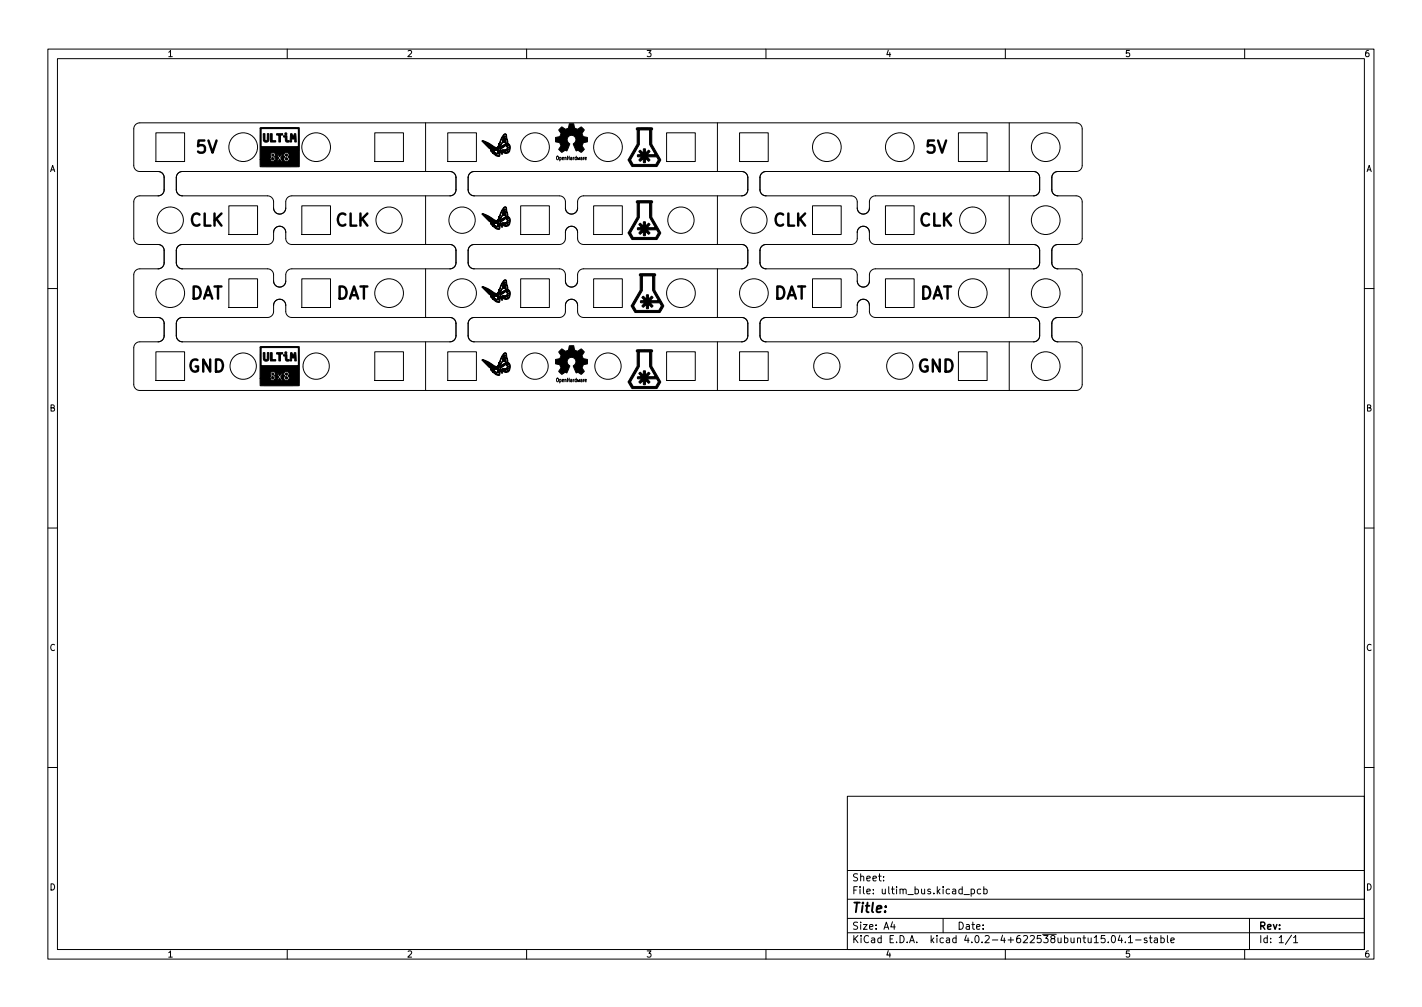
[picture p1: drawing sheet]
<svg xmlns="http://www.w3.org/2000/svg" width="297mm" height="210mm" viewBox="0 0 297 210" stroke-linecap="round" stroke-linejoin="round" font-family="sans-serif">
<defs><g id="words">
<g font-size="3.5">
<text x="41" y="32">5V</text>
<text x="193.4" y="32">5V</text>
<text x="39.5" y="47.2">CLK</text>
<text x="70" y="47.2">CLK</text>
<text x="161.5" y="47.2">CLK</text>
<text x="191.9" y="47.2">CLK</text>
<text x="39.5" y="62.5">DAT</text>
<text x="70" y="62.5">DAT</text>
<text x="161.5" y="62.5">DAT</text>
<text x="191.9" y="62.5">DAT</text>
<text x="39.2" y="77.7">GND</text>
<text x="191.6" y="77.7">GND</text>
</g>
<text font-size="2.8" x="178" y="190.6">Title:</text>
<g font-size="2.1">
<text x="178" y="184">Sheet:</text>
<text x="178" y="186.7">File: ultim_bus.kicad_pcb</text>
<text x="178" y="196.9">KiCad E.D.A. kicad 4.0.2-4+622538ubuntu15.04.1-stable</text>
<text x="178" y="194.1">Size: A4</text>
<text x="200" y="194.1">Date:</text>
<text x="263" y="194.1">Rev:</text>
<text x="263" y="196.9">Id: 1/1</text>
</g>
<g font-size="1.8">
<text x="35" y="11.9">1</text>
<text x="85" y="11.9">2</text>
<text x="135" y="11.9">3</text>
<text x="185" y="11.9">4</text>
<text x="235" y="11.9">5</text>
<text x="285" y="11.9">6</text>
<text x="10.3" y="35.9">A</text>
<text x="285.3" y="35.9">A</text>
<text x="10.3" y="85.9">B</text>
<text x="285.3" y="85.9">B</text>
<text x="10.3" y="135.9">C</text>
<text x="285.3" y="135.9">C</text>
<text x="10.3" y="185.9">D</text>
<text x="285.3" y="185.9">D</text>
<text x="35" y="199.9">1</text>
<text x="85" y="199.9">2</text>
<text x="135" y="199.9">3</text>
<text x="185" y="199.9">4</text>
<text x="235" y="199.9">5</text>
<text x="285" y="199.9">6</text>
</g>
<g font-size="1.1">
<text x="116.4" y="33.4">OpenHardware</text>
<text x="116.4" y="79.8">OpenHardware</text>
</g>
</g></defs>
<g fill="none" stroke="#000" stroke-width=".21">
<path d="M10 10.2h277v190.1h-277zM12 12.2h273v186.1h-273zM60 10.2v2M110 10.2v2M160 10.2v2M210 10.2v2M260 10.2v2M28.3 26l.9-.4h195.6a1.27 1.27 0 0 1 1.3 1.3v7.7a1.27 1.27 0 0 1-1.3 1.2h-3.9a1.27 1.27 0 0 0-1.2 1.3v2.6a1.27 1.27 0 0 0 1.3 1.2h3.9a1.27 1.27 0 0 1 1.2 1.3v7.7a1.27 1.27 0 0 1-1.3 1.1l-3.9 .1a1.27 1.27 0 0 0-1.2 1.2v2.7a1.27 1.27 0 0 0 1.3 1.1h3.9a1.27 1.27 0 0 1 1.2 1.3v7.7a1.27 1.27 0 0 1-1.3 1.2h-3.9a1.27 1.27 0 0 0-1.2 1.3v2.6a1.27 1.27 0 0 0 1.3 1.2h3.9a1.27 1.27 0 0 1 1.2 1.2v7.8a1.27 1.27 0 0 1-1.3 1.1h-195.7a1.27 1.27 0 0 1-1.2-1.2v-7.8a1.27 1.27 0 0 1 1.3-1.1h3.9a1.27 1.27 0 0 0 1.2-1.3v-2.7a1.27 1.27 0 0 0-1.3-1.1h-3.9a1.27 1.27 0 0 1-1.2-1.3v-7.7a1.27 1.27 0 0 1 1.3-1.2h3.9a1.27 1.27 0 0 0 1.2-1.2v-2.7a1.27 1.27 0 0 0-1.3-1.2h-3.9a1.27 1.27 0 0 1-1.2-1.2v-7.8a1.27 1.27 0 0 1 1.3-1.1h3.9a1.27 1.27 0 0 0 1.2-1.3v-2.6a1.27 1.27 0 0 0-1.3-1.2h-3.9a1.27 1.27 0 0 1-1.2-1.3v-7.7zM32.6 27.7h6v6h-6zM37.2 36.2l.9-.4h55.9a1.27 1.27 0 0 1 1.2 1.3v2.5a1.27 1.27 0 0 1-1.2 1.3h-33a1.27 1.27 0 0 0-1.3 1.3v1.2a1.27 1.27 0 0 1-1.3 1.3 1.27 1.27 0 0 1-1.3-1.3v-1.2a1.27 1.27 0 0 0-1.2-1.3h-17.8a1.27 1.27 0 0 1-1.3-1.3v-2.6zM78.3 27.7h6v6h-6zM88.9 25.6v10.2"/>
<path d="M93.5 27.7h6v6h-6zM98.2 36.2l.9-.4h55.8a1.27 1.27 0 0 1 1.3 1.3v2.5a1.27 1.27 0 0 1-1.3 1.3h-33a1.27 1.27 0 0 0-1.3 1.3v1.2a1.27 1.27 0 0 1-1.2 1.3 1.27 1.27 0 0 1-1.3-1.3v-1.2a1.27 1.27 0 0 0-1.3-1.3h-17.7a1.27 1.27 0 0 1-1.3-1.3v-2.6zM139.2 27.7h6v6h-6zM149.9 25.6v10.2M154.5 27.7h6v6h-6zM159.1 36.2l.9-.4h55.9a1.27 1.27 0 0 1 1.3 1.3v2.5a1.27 1.27 0 0 1-1.3 1.3h-33a1.27 1.27 0 0 0-1.3 1.3v1.2a1.27 1.27 0 0 1-1.3 1.3 1.27 1.27 0 0 1-1.2-1.3v-1.2a1.27 1.27 0 0 0-1.3-1.3h-17.8a1.27 1.27 0 0 1-1.3-1.3l.1-2.6zM200.2 27.7h6v6h-6zM210.8 25.6v10.2M37.2 51.4l.9-.4h17.8a1.27 1.27 0 0 0 1.2-1.2v-1.3a1.27 1.27 0 0 1 1.3-1.3 1.27 1.27 0 0 1 1.3 1.3v1.3a1.27 1.27 0 0 0 1.3 1.2h33a1.27 1.27 0 0 1 1.2 1.3v2.6a1.27 1.27 0 0 1-1.2 1.2h-33a1.27 1.27 0 0 0-1.3 1.3v1.3a1.27 1.27 0 0 1-1.3 1.2 1.27 1.27 0 0 1-1.3-1.2v-1.3a1.27 1.27 0 0 0-1.2-1.3h-17.8a1.27 1.27 0 0 1-1.3-1.2v-2.7zM47.8 58.2h6v6h-6zM47.8 43h6v6h-6zM63 58.2h6v6h-6z"/>
<path d="M63 43h6v6h-6zM88.9 40.9v10.1M88.9 56.1v10.2M98.2 51.4l.9-.4h17.7a1.27 1.27 0 0 0 1.3-1.2v-1.3a1.27 1.27 0 0 1 1.3-1.3 1.27 1.27 0 0 1 1.2 1.3v1.3a1.27 1.27 0 0 0 1.3 1.2h33a1.27 1.27 0 0 1 1.3 1.3v2.6a1.27 1.27 0 0 1-1.3 1.2h-33a1.27 1.27 0 0 0-1.3 1.3v1.3a1.27 1.27 0 0 1-1.2 1.2 1.27 1.27 0 0 1-1.3-1.2v-1.3a1.27 1.27 0 0 0-1.3-1.3h-17.7a1.27 1.27 0 0 1-1.3-1.2v-2.7zM108.8 58.2h6v6h-6zM108.8 43h6v6h-6zM124 58.2h6v6h-6zM124 43h6v6h-6zM149.9 40.9v10.1M149.9 56.1v10.2M159.1 51.4l.9-.4h17.8a1.27 1.27 0 0 0 1.3-1.2v-1.3a1.27 1.27 0 0 1 1.2-1.3 1.27 1.27 0 0 1 1.3 1.3v1.3a1.27 1.27 0 0 0 1.3 1.2h33a1.27 1.27 0 0 1 1.3 1.3v2.6a1.27 1.27 0 0 1-1.3 1.2h-33a1.27 1.27 0 0 0-1.3 1.3v1.3a1.27 1.27 0 0 1-1.3 1.2 1.27 1.27 0 0 1-1.2-1.2v-1.3a1.27 1.27 0 0 0-1.3-1.3h-17.8a1.27 1.27 0 0 1-1.3-1.2l.1-2.7zM169.7 58.2h6v6h-6z"/>
<path d="M169.7 43h6v6h-6zM185 58.2h6v6h-6zM185 43h6v6h-6zM210.8 40.9v10.1M210.8 56.1v10.2M10 60.2h2M32.6 73.5h6v5.9h-6zM37.2 66.7l.9-.4h17.8a1.27 1.27 0 0 0 1.2-1.3v-1.3a1.27 1.27 0 0 1 1.3-1.2 1.27 1.27 0 0 1 1.3 1.2v1.3a1.27 1.27 0 0 0 1.3 1.3h33a1.27 1.27 0 0 1 1.2 1.3v2.5a1.27 1.27 0 0 1-1.2 1.3h-55.9a1.27 1.27 0 0 1-1.3-1.3v-2.7zM78.3 73.5h6v5.9h-6zM88.9 71.4v10.1M93.5 73.5h6v5.9h-6zM98.2 66.7l.9-.4h17.7a1.27 1.27 0 0 0 1.3-1.3v-1.3a1.27 1.27 0 0 1 1.3-1.2 1.27 1.27 0 0 1 1.2 1.2v1.3a1.27 1.27 0 0 0 1.3 1.3h33a1.27 1.27 0 0 1 1.3 1.3v2.5a1.27 1.27 0 0 1-1.3 1.3h-55.8a1.27 1.27 0 0 1-1.3-1.3v-2.7z"/>
<path d="M139.2 73.5h6v5.9h-6zM149.9 71.4v10.1M154.5 73.5h6v5.9h-6zM159.1 66.7l.9-.4h17.8a1.27 1.27 0 0 0 1.3-1.3v-1.3a1.27 1.27 0 0 1 1.2-1.2 1.27 1.27 0 0 1 1.3 1.2v1.3a1.27 1.27 0 0 0 1.3 1.3h33a1.27 1.27 0 0 1 1.3 1.3v2.5a1.27 1.27 0 0 1-1.3 1.3h-55.9a1.27 1.27 0 0 1-1.3-1.3l.1-2.7zM200.2 73.5h6v5.9h-6zM210.8 71.4v10.1M285 60.2h2M10 110.2h2M285 110.2h2M10 160.2h2M177 166.3h108v32h-108zM285 160.2h2"/>
<path d="M60 198.3v2M110 198.3v2M160 198.3v2M177 194.8h108M177 191.8h108M177 187.8h108M177 181.8h108M184.6 183.8v.1M184.6 183v.1M186.4 192.5l-.3 1h.9M186.8 193v1M197 191.8v3"/>
<path d="M201.4 186.8h1.1M202.9 185.7l.4-.1 .3 .3-.2 .7h-.5M202.9 185.6v1.5M204.9 185.7l-.5-.1-.3 .3 .2 .7h.6M205.5 185.7l.4-.1 .3 .3-.1 .7h-.6M205.5 185.1v1.5M210 198.3v2M232.3 195.5l.2-.2a.8 .8 0 0 1 .5 .8 .8 .8 0 0 1-.5 .7l-.2-.1-.2-.4zM233.9 195.3l-.3 1h.9M234.3 195.8v1M235.1 196.7v.1M235.7 195.8l.4-.5v1.5"/>
<path d="M235.7 196.8h.9M237.2 196.3h1.2M239.6 195.9l-.4-.1-.2 .2 .1 .3 .5 .1v.4h-.6M240.1 195.8h.5M240.3 195.3v1.3l.3 .2M241.1 195.9h.6l.1 .9M241.8 196.2l-.5 .1-.2 .2 .2 .3h.5M242.5 195.9l.4-.1 .3 .3-.1 .7h-.6M242.5 195.3v1.5M243.9 195.3v1.3l.2 .2M244.6 196.3l.7-.1-.1-.3-.4-.1-.2 .2v.8h.6M260 198.3v2"/>
<path d="M261 191.8v6.5M269.8 195.3l-1.3 1.9M270.2 195.8l.4-.5v1.5M270.2 196.8h.9"/>
<circle cx="50.8" cy="30.7" r="3"/>
<circle cx="66" cy="30.7" r="3"/>
<circle cx="111.8" cy="30.7" r="3"/>
<circle cx="127" cy="30.7" r="3"/>
<circle cx="172.7" cy="30.7" r="3"/>
<circle cx="188" cy="30.7" r="3"/>
<circle cx="218.4" cy="30.7" r="3"/>
<circle cx="35.6" cy="46" r="2.75"/>
<circle cx="81.3" cy="46" r="2.75"/>
<circle cx="96.5" cy="46" r="2.75"/>
<circle cx="142.2" cy="46" r="2.75"/>
<circle cx="157.5" cy="46" r="2.75"/>
<circle cx="203.2" cy="46" r="2.75"/>
<circle cx="218.4" cy="46" r="3"/>
<circle cx="35.6" cy="61.2" r="3"/>
<circle cx="50.8" cy="76.4" r="2.75"/>
<circle cx="66" cy="76.4" r="2.75"/>
<circle cx="81.3" cy="61.2" r="3"/>
<circle cx="96.5" cy="61.2" r="3"/>
<circle cx="111.8" cy="76.4" r="2.75"/>
<circle cx="127" cy="76.4" r="2.75"/>
<circle cx="142.2" cy="61.2" r="3"/>
<circle cx="157.5" cy="61.2" r="3"/>
<circle cx="172.7" cy="76.4" r="2.75"/>
<circle cx="188" cy="76.4" r="2.75"/>
<circle cx="203.2" cy="61.2" r="3"/>
<circle cx="218.4" cy="61.2" r="3"/>
<circle cx="218.4" cy="76.4" r="3"/>
</g>
<g fill="#000" stroke="#000" stroke-width=".21">
<path d="M55 27.9h.4v.9a.35 .35 0 0 0-.1 .4 .35 .35 0 0 0 .5 .1v-1.4h.4v.7a.75 .75 0 0 1-.1 .8 .75 .75 0 0 1-.8 .3l-.3-.4zM56.5 27.9h.4v1.5h.7v.2h-1.1zM54.4 26.7l7.8-.1a.27 .27 0 0 1 .3 .1 .27 .27 0 0 1 0 .4v7.7h-7.8a.29 .29 0 0 1-.3 0 .29 .29 0 0 1-.1-.4v-1.1h2.1a.62 .62 0 0 0 .9 .3h.5a.4 .4 0 0 0 .6-.3h.1a.38 .38 0 0 0 .5 .3l-.2-.4h.4a.58 .58 0 0 0 .9 .5 .58 .58 0 0 0 .1-1 .51 .51 0 0 0-.1-.7 .51 .51 0 0 0-.7 0 .51 .51 0 0 0 .1 .8l-.3 .4h-.4l-.2-.2 .4-.7h-.3l-.3 .4-.3-.4h-.3l.4 .7-.4 .6h-.5a.48 .48 0 0 0 .3-.4 .48 .48 0 0 0-.3-.4 .51 .51 0 0 0 .1-.8 .51 .51 0 0 0-.8 0 .51 .51 0 0 0 .1 .8l-.3 .5h-2.1v-6.4h.2v3.7h7.8v-3.7h-8zM57.8 27.9h1.3l-.1 .3h-.4v1.4h-.3v-1.4h-.5zM59.2 28.3h.7v.5a.36 .36 0 0 0 0 .5 .36 .36 0 0 0 .5 .1 .37 .37 0 0 1-.3 .3 .37 .37 0 0 1-.4-.1l-.1-1h-.4zM60.7 27.9h.3l.2 .8 .3-.8h.3l.1 1.7h-.3v-1.2l-.2 .6h-.3l-.2-.6v1.2h-.3zM102.5 31.2l1.4 .1 .2 .1a.69 .69 0 0 1 .3 .9v.1a.54 .54 0 0 1-.9 0h.2a.3 .3 0 0 0 .4 .2 .3 .3 0 0 0 .1-.4l-.2-.2-.3 .4h-.2l-.6-.4 .7 .4 .1-.3h.2l-.7-.2a.45 .45 0 0 1-.7-.4h.2a.51 .51 0 0 0 .8 .4l-.7-.4h.3h-.6v-.2l.2 .2a.83 .83 0 0 1 .9 .4l.3 .1h.2h-.2l.1-.1 .3 .3v-.3l-.4-.1h.4a1.23 1.23 0 0 0-1.2-.4l-.6-.1zM100.7 29.4l1.3 .4 1.9 1.1 .4-.7-.2-.2 .2 .2 .4-1.4a1.21 1.21 0 0 1 .9-.8l.3 1a.75 .75 0 0 1 .2 .8 .75 .75 0 0 1-.7 .5l-1.2 .7 .8-1.3h-.1l.2-.4h.5h-.5l.2-.8h.1h-.1l.2-.1-.3 .5h.4h-.2a.19 .19 0 0 0-.3 .2 .19 .19 0 0 0 .3 .2l.2-.1-.1 .1a.27 .27 0 0 0-.4 0 .27 .27 0 0 0 0 .4l.6-.1-.2 .1a.86 .86 0 0 0-1 .8l-.1 .3 1.5-1-.3-1.7a1.1 1.1 0 0 0-.9 1.1l-.4 1.6h-.1l.1-.5h-.1a.51 .51 0 0 0 0 .9l.7 .8v.2l-.7-.7a.81 .81 0 0 0-1.1-.3 1.66 1.66 0 0 1-1.7-1l-.7-.7 .7 .5a1.88 1.88 0 0 0 1.9 1h.3l-.7-.2h-.7l.7-.1h-.7h.5l-.3-.2-.5-.1h.4h-.4h.3l-.3-.3h-.3h.3h-.4l.3-.1-.5-.2 2.6 1.3-.1-.2-.5-.1-1.4-.9-1.2-.4zM104.6 31l1.2-.9a.53 .53 0 0 1 .7 .1 .53 .53 0 0 1 .1 .7l-.1 .5a1.03 1.03 0 0 1-1.8 .2l-.2-.3 .8 .5 .6 .1-1-.5h.2a.91 .91 0 0 0 1.1 .3l.1-.1-.7-.2h-.7l.9 .1a.3 .3 0 0 0 .5 .1 .3 .3 0 0 0 .1-.4l-1.5 .2 .7-.1 .3-.2a.31 .31 0 0 0 .5 .1 .31 .31 0 0 0 0-.5l-.5 .4 .2-.3-.3-.2h.2a.25 .25 0 0 0 .2 .2 .25 .25 0 0 0 .2-.3 .25 .25 0 0 0-.3-.2l-.3 .3 .5-.4a1.78 1.78 0 0 0-1.4 .7l-.4 .4zM116.9 26.9l.5-.4 .7 .5 .3-.1a1.08 1.08 0 0 0 .5-1.1h.6a.33 .33 0 0 1 .4 .1 .33 .33 0 0 1 0 .4 .72 .72 0 0 0 .6 .6 .72 .72 0 0 0 .8-.3h.3l.5 .5-.1 .1a.82 .82 0 0 0-.3 1.1 .82 .82 0 0 0 1 .4v.9l-.3 .1a.54 .54 0 0 0-.7 .4l-.1 .4 .2 .3a.36 .36 0 0 1 .3 .4 .36 .36 0 0 1-.4 .3l-.2 .2a.4 .4 0 0 1-.6-.2l-.2-.1-.4 .1-.6-1.4a.94 .94 0 0 0 .4-1.5 .94 .94 0 0 0-1.5 0 .94 .94 0 0 0 .4 1.5l-.6 1.4h-.1a.34 .34 0 0 0-.6 .1 .36 .36 0 0 1-.4 .2 .36 .36 0 0 1-.3-.3l-.3-.4a.85 .85 0 0 0 .3-1 .85 .85 0 0 0-1-.5l.1-.9a.99 .99 0 0 0 1.1-.8l-.3-.5a.26 .26 0 0 1-.2-.3 .26 .26 0 0 1 .2-.2zM133 26.7h1.5a2.64 2.64 0 0 1 1.8 .1l-.2 .3v3l1.6 2.7a.75 .75 0 0 1 0 1.2l-.5 .8h-5.2l-.8-1.4h.5l.6 .9h4.7l.5-.9-.3-.7h-2l.2 .3a.29 .29 0 0 1 .4 .3 .29 .29 0 0 1-.3 .3 .29 .29 0 0 1-.3-.2l-.4-.3v.5a.26 .26 0 0 1 0 .4 .26 .26 0 0 1-.4-.1v-.8l-.3 .3a.31 .31 0 0 1-.3 .3 .31 .31 0 0 1-.3-.3l.6-.7h-.6a.27 .27 0 0 1-.4-.3 .27 .27 0 0 1 .5-.1h.5l-.4-.4a.25 .25 0 0 1-.1-.4 .25 .25 0 0 1 .4 .1l.4 .4v-.4a.32 .32 0 0 1 0-.5 .32 .32 0 0 1 .4 0v.9l.4-.4a.26 .26 0 0 1 .5-.1 .26 .26 0 0 1-.2 .4l-.3 .4h1.7l-.6-1.1a2.71 2.71 0 0 1-.6-2.5v-1.6h-2.1l-.1 3.1-1.8 3.2h-.5l1.4-2.4a3.4 3.4 0 0 0 .5-2.4zM102.5 46.5h1.4l.2 .2a.69 .69 0 0 1 .3 .9 .54 .54 0 0 1-.9 .1h.2a.3 .3 0 0 0 .4 .1 .3 .3 0 0 0 .1-.4l-.2-.2-.3 .5h-.2l-.6-.5 .7 .4 .1-.3h.2l-.7-.1a.45 .45 0 0 1-.7-.4h.2a.51 .51 0 0 0 .8 .3l-.7-.3h.3h-.6v-.2l.2 .1a.83 .83 0 0 1 .9 .5l.3 .1 .2-.1h-.2l.1-.1 .3 .3v-.3l-.4-.1 .4 .1a1.23 1.23 0 0 0-1.2-.5h-.6z"/>
<path d="M100.7 59.9l1.3 .4 1.9 1.1 .4-.8-.2-.2 .2 .2 .4-1.3a1.21 1.21 0 0 1 .9-.9l.3 1.1a.75 .75 0 0 1 .2 .8 .75 .75 0 0 1-.7 .5l-1.2 .7 .8-1.3h-.1l.2-.4h.5h-.5l.2-.8h.1h-.1l.2-.1-.3 .5 .4-.1-.2 .1a.19 .19 0 0 0-.3 .2 .19 .19 0 0 0 .3 .1h.2l-.1 .1a.27 .27 0 0 0-.4 0 .27 .27 0 0 0 0 .4l.6-.1-.2 .1a.86 .86 0 0 0-1 .8l-.1 .3 1.5-1.1-.3-1.6a1.1 1.1 0 0 0-.9 1.1l-.4 1.6h-.1l.1-.6-.1 .1a.51 .51 0 0 0 0 .9l.7 .8v.2l-.7-.7a.81 .81 0 0 0-1.1-.4 1.66 1.66 0 0 1-1.7-.9l-.7-.7 .7 .5a1.88 1.88 0 0 0 1.9 1h.3l-.7-.2-.7-.1h.7h-.7h.5l-.3-.3h-.5h.4h-.4l.3-.1-.3-.2h-.3h.3l-.4-.1h.3l-.5-.2 2.6 1.3-.1-.2-.5-.1-1.4-.9-1.2-.4zM100.7 44.6l1.3 .5 1.9 1.1 .4-.8-.2-.2 .2 .2 .4-1.3a1.21 1.21 0 0 1 .9-.9l.3 1.1a.75 .75 0 0 1 .2 .8 .75 .75 0 0 1-.7 .4l-1.2 .7 .8-1.2h-.1l.2-.5h.5h-.5l.2-.8h.1h-.1h.2l-.3 .4h.4l-.2 .1a.19 .19 0 0 0-.3 .2 .19 .19 0 0 0 .3 .1l.2-.1-.1 .2a.27 .27 0 0 0-.4 0 .27 .27 0 0 0 0 .3l.6-.1-.2 .1a.86 .86 0 0 0-1 .9l-.1 .2 1.5-1-.3-1.6a1.1 1.1 0 0 0-.9 1l-.4 1.7h-.1l.1-.6-.1 .1a.51 .51 0 0 0 0 .9l.7 .7v.3l-.7-.7a.81 .81 0 0 0-1.1-.4 1.66 1.66 0 0 1-1.7-.9l-.7-.8 .7 .5a1.88 1.88 0 0 0 1.9 1.1h.3l-.7-.3h-.7h.7h-.7l.5-.1-.3-.2h-.5l.4-.1h-.4h.3l-.3-.2h-.3l.3-.1h-.4h.3l-.5-.2 2.6 1.2-.1-.2h-.5l-1.4-.9-1.2-.5zM104.6 46.2l1.2-.8a.53 .53 0 0 1 .7 0 .53 .53 0 0 1 .1 .7l-.1 .6a1.03 1.03 0 0 1-1.8 .1l-.2-.2 .8 .5h.6l-1-.4h.2a.91 .91 0 0 0 1.1 .3l.1-.1-.7-.2h-.7h.9a.3 .3 0 0 0 .5 .1 .3 .3 0 0 0 .1-.4l-1.5 .2 .7-.1 .3-.2a.31 .31 0 0 0 .5 .1 .31 .31 0 0 0 0-.5l-.5 .4 .2-.2-.3-.3h.2a.25 .25 0 0 0 .2 .2 .25 .25 0 0 0 .2-.3 .25 .25 0 0 0-.3-.1l-.3 .2 .5-.4a1.78 1.78 0 0 0-1.4 .7l-.4 .5zM133 42l1.5-.1a2.64 2.64 0 0 1 1.8 .2l-.2 .3v2.9l1.6 2.7a.75 .75 0 0 1 0 1.3l-.5 .7h-5.2l-.8-1.4h.5l.6 1h4.7l.5-1-.3-.6h-2l.2 .3a.29 .29 0 0 1 .4 .2 .29 .29 0 0 1-.3 .4 .29 .29 0 0 1-.3-.3l-.4-.3v.6a.26 .26 0 0 1 0 .3 .26 .26 0 0 1-.4 0v-.9l-.3 .3a.31 .31 0 0 1-.3 .3 .31 .31 0 0 1-.3-.3l.6-.6h-.6a.27 .27 0 0 1-.4-.3 .27 .27 0 0 1 .5-.2h.5l-.4-.4a.25 .25 0 0 1-.1-.4 .25 .25 0 0 1 .4 .1l.4 .4v-.4a.32 .32 0 0 1 0-.4 .32 .32 0 0 1 .4-.1v.9l.4-.4a.26 .26 0 0 1 .5 0 .26 .26 0 0 1-.2 .4l-.3 .3h1.7l-.6-1.1a2.71 2.71 0 0 1-.6-2.5v-1.5h-2.1l-.1 3-1.8 3.2h-.5l1.4-2.4a3.4 3.4 0 0 0 .5-2.3zM133.6 57.2l1.5-.1a2.64 2.64 0 0 1 1.9 .2l-.2 .3v3l1.5 2.7a.75 .75 0 0 1 0 1.2l-.5 .8h-5.1l-.9-1.4h.5l.6 .9h4.7l.6-.9-.4-.7h-2l.3 .3a.29 .29 0 0 1 .3 .3 .29 .29 0 0 1-.2 .3 .29 .29 0 0 1-.4-.2l-.3-.4v.6a.26 .26 0 0 1-.1 .4 .26 .26 0 0 1-.4-.1v-.9l-.3 .3a.31 .31 0 0 1-.3 .4 .31 .31 0 0 1-.3-.3l.6-.7h-.6a.27 .27 0 0 1-.3-.3 .27 .27 0 0 1 .4-.1h.5l-.4-.4a.25 .25 0 0 1-.1-.4 .25 .25 0 0 1 .4 0l.4 .5v-.5a.32 .32 0 0 1 0-.4 .32 .32 0 0 1 .4 0l.1 .9 .4-.4a.26 .26 0 0 1 .4-.1 .26 .26 0 0 1-.1 .4l-.4 .4h1.7l-.6-1.1a2.71 2.71 0 0 1-.6-2.6v-1.5h-2.1v3.1l-1.9 3.2h-.5l1.4-2.5a3.4 3.4 0 0 0 .5-2.3zM55 73.6h.4v.9a.35 .35 0 0 0-.1 .4 .35 .35 0 0 0 .5 .1v-1.4h.4v.7a.75 .75 0 0 1-.1 .8 .75 .75 0 0 1-.8 .3l-.3-.4zM56.5 73.6h.4v1.5h.7v.3h-1.1zM54.4 72.4h7.8a.27 .27 0 0 1 .3 0 .27 .27 0 0 1 0 .4v7.7h-7.8a.29 .29 0 0 1-.3 0 .29 .29 0 0 1-.1-.3v-1.2h2.1a.62 .62 0 0 0 .9 .4h.5a.4 .4 0 0 0 .6-.4h.1a.38 .38 0 0 0 .5 .3l-.2-.4h.4a.58 .58 0 0 0 .9 .5 .58 .58 0 0 0 .1-1 .51 .51 0 0 0-.1-.7 .51 .51 0 0 0-.7 .1 .51 .51 0 0 0 .1 .7l-.3 .4h-.4l-.2-.2 .4-.6h-.3l-.3 .4-.3-.4h-.3l.4 .6-.4 .7h-.5a.48 .48 0 0 0 .3-.5 .48 .48 0 0 0-.3-.4 .51 .51 0 0 0 .1-.7 .51 .51 0 0 0-.8 0 .51 .51 0 0 0 .1 .7l-.3 .5h-2.1v-6.4h.2v3.7h7.8v-3.7h-8zM57.8 73.6h1.3l-.1 .3h-.4v1.5h-.3v-1.5h-.5zM59.2 74.1h.7v.4a.36 .36 0 0 0 0 .5 .36 .36 0 0 0 .5 .1 .37 .37 0 0 1-.3 .4 .37 .37 0 0 1-.4-.2l-.1-1h-.4zM60.7 73.6h.3l.2 .8 .3-.8 .3 .1 .1 1.7h-.3v-1.3l-.2 .7h-.3l-.2-.7v1.3h-.3zM102.5 76.9l1.4 .1 .2 .2a.69 .69 0 0 1 .3 .9 .54 .54 0 0 1-.9 0h.2a.3 .3 0 0 0 .4 .2 .3 .3 0 0 0 .1-.4l-.2-.2-.3 .4h-.2l-.6-.4 .7 .4 .1-.3h.2l-.7-.2a.45 .45 0 0 1-.7-.3h.2a.51 .51 0 0 0 .8 .3l-.7-.3 .3-.1-.6 .1v-.2l.2 .1a.83 .83 0 0 1 .9 .4l.3 .1h.2h-.2l.1-.1 .3 .3v-.3l-.4-.1h.4a1.23 1.23 0 0 0-1.2-.4h-.6z"/>
<path d="M102.5 61.7h1.4l.2 .2a.69 .69 0 0 1 .3 .9v.1a.54 .54 0 0 1-.9 0h.2a.3 .3 0 0 0 .4 .1 .3 .3 0 0 0 .1-.4l-.2-.1-.3 .4h-.2l-.6-.5 .7 .5 .1-.3h.2l-.7-.2a.45 .45 0 0 1-.7-.4h.2a.51 .51 0 0 0 .8 .3l-.7-.3h.3h-.6v-.2l.2 .2a.83 .83 0 0 1 .9 .4l.3 .1 .2-.1h-.2l.1-.1 .3 .4v-.3l-.4-.2 .4 .1a1.23 1.23 0 0 0-1.2-.5h-.6zM100.7 75.1l1.3 .4 1.9 1.2 .4-.8-.2-.2 .2 .2 .4-1.3a1.21 1.21 0 0 1 .9-.9l.3 1.1a.75 .75 0 0 1 .2 .8 .75 .75 0 0 1-.7 .4l-1.2 .7 .8-1.2h-.1l.2-.5h.5h-.5l.2-.8h.1h-.1l.2-.1-.3 .5h.4h-.2a.21 .21 0 0 0-.3 .3 .19 .19 0 0 0 .3 .1l.2-.1-.1 .1a.27 .27 0 0 0-.4 0 .27 .27 0 0 0 0 .4l.6-.1-.2 .1a.86 .86 0 0 0-1 .9l-.1 .2 1.5-1-.3-1.7a1.1 1.1 0 0 0-.9 1.1l-.4 1.6h-.1l.1-.5-.1 .1a.51 .51 0 0 0 0 .9l.7 .7v.2l-.7-.6a.81 .81 0 0 0-1.1-.4 1.66 1.66 0 0 1-1.7-.9l-.7-.8 .7 .5a1.88 1.88 0 0 0 1.9 1.1h.3l-.7-.3h-.7l.7-.1h-.7h.5l-.3-.2-.5-.1h.4h-.4h.3l-.3-.3h-.3h.3h-.4h.3l-.5-.3 2.6 1.3-.1-.2-.5-.1-1.4-.8-1.2-.5zM104.6 76.7l1.2-.8a.53 .53 0 0 1 .7 0 .53 .53 0 0 1 .1 .7l-.1 .5a1.03 1.03 0 0 1-1.8 .2l-.2-.2 .8 .4 .6 .1-1-.5h.2a.91 .91 0 0 0 1.1 .3l.1-.1-.7-.2h-.7l.9 .1a.3 .3 0 0 0 .5 .1 .3 .3 0 0 0 .1-.4l-1.5 .2 .7-.1 .3-.2a.31 .31 0 0 0 .5 .1 .31 .31 0 0 0 0-.5l-.5 .4 .2-.3-.3-.2h.2a.25 .25 0 0 0 .2 .2 .25 .25 0 0 0 .2-.3 .25 .25 0 0 0-.3-.2l-.3 .3 .5-.4a1.78 1.78 0 0 0-1.4 .7l-.4 .5zM104.6 61.5l1.2-.9a.53 .53 0 0 1 .7 .1 .53 .53 0 0 1 .1 .6l-.1 .6a1.03 1.03 0 0 1-1.8 .2l-.2-.3 .8 .5 .6 .1-1-.5h.2a.91 .91 0 0 0 1.1 .3l.1-.1-.7-.2h-.7h.9a.3 .3 0 0 0 .5 .2 .3 .3 0 0 0 .1-.5l-1.5 .3 .7-.1 .3-.2a.31 .31 0 0 0 .5 0 .31 .31 0 0 0 0-.4l-.5 .4 .2-.3-.3-.2h.2a.25 .25 0 0 0 .2 .2 .25 .25 0 0 0 .2-.3 .25 .25 0 0 0-.3-.2l-.3 .3 .5-.4a1.78 1.78 0 0 0-1.4 .7l-.4 .4zM116.9 73.2l.5-.4 .7 .6 .3-.2a1.08 1.08 0 0 0 .5-1h.6a.33 .33 0 0 1 .4 0 .33 .33 0 0 1 0 .4 .72 .72 0 0 0 .6 .7 .72 .72 0 0 0 .8-.4l.3 .1 .5 .5-.1 .1a.82 .82 0 0 0-.3 1 .82 .82 0 0 0 1 .5v.9h-.3a.54 .54 0 0 0-.7 .5l-.1 .3 .2 .4a.36 .36 0 0 1 .3 .3 .36 .36 0 0 1-.4 .4l-.2 .2a.4 .4 0 0 1-.6-.2l-.2-.2-.4 .2-.6-1.5a.94 .94 0 0 0 .4-1.4 .94 .94 0 0 0-1.5 0 .94 .94 0 0 0 .4 1.4l-.6 1.5-.1-.1a.34 .34 0 0 0-.6 .1 .36 .36 0 0 1-.4 .3 .36 .36 0 0 1-.3-.3l-.3-.4a.85 .85 0 0 0 .3-1.1 .85 .85 0 0 0-1-.4l.1-.9a.99 .99 0 0 0 1.1-.8l-.3-.6a.26 .26 0 0 1-.2-.2 .26 .26 0 0 1 .2-.3zM133 73.1l1.5-.1a2.64 2.64 0 0 1 1.8 .2l-.2 .3v3l1.6 2.6a.75 .75 0 0 1 0 1.3l-.5 .7h-5.2l-.8-1.3 .5-.1 .6 1h4.7l.5-1-.3-.6h-2l.2 .3a.29 .29 0 0 1 .4 .3 .29 .29 0 0 1-.3 .3 .29 .29 0 0 1-.3-.2l-.4-.4v.6a.26 .26 0 0 1 0 .3 .26 .26 0 0 1-.4 0v-.9l-.3 .3a.31 .31 0 0 1-.3 .3 .31 .31 0 0 1-.3-.3l.6-.6h-.6a.27 .27 0 0 1-.4-.3 .27 .27 0 0 1 .5-.1h.5l-.4-.5a.25 .25 0 0 1-.1-.3 .25 .25 0 0 1 .4 0l.4 .4v-.4a.32 .32 0 0 1 0-.4 .32 .32 0 0 1 .4-.1v.9l.4-.4a.26 .26 0 0 1 .5 0 .26 .26 0 0 1-.2 .4l-.3 .4h1.7l-.6-1.1a2.71 2.71 0 0 1-.6-2.6v-1.5h-2.1l-.1 3.1-1.8 3.1h-.5l1.4-2.4a3.4 3.4 0 0 0 .5-2.3z"/>
<circle cx="57" cy="33.2" r=".25"/>
<circle cx="57" cy="32.4" r=".22"/>
<circle cx="59.7" cy="28" r=".22"/>
<circle cx="59.8" cy="33.2" r=".27"/>
<circle cx="59.8" cy="32.4" r=".23"/>
<circle cx="57" cy="78.9" r=".25"/>
<circle cx="57" cy="78.1" r=".22"/>
<circle cx="59.7" cy="73.7" r=".22"/>
<circle cx="59.8" cy="78.9" r=".27"/>
<circle cx="59.8" cy="78.1" r=".23"/>
</g>
<use href="#words"/>
</svg>
